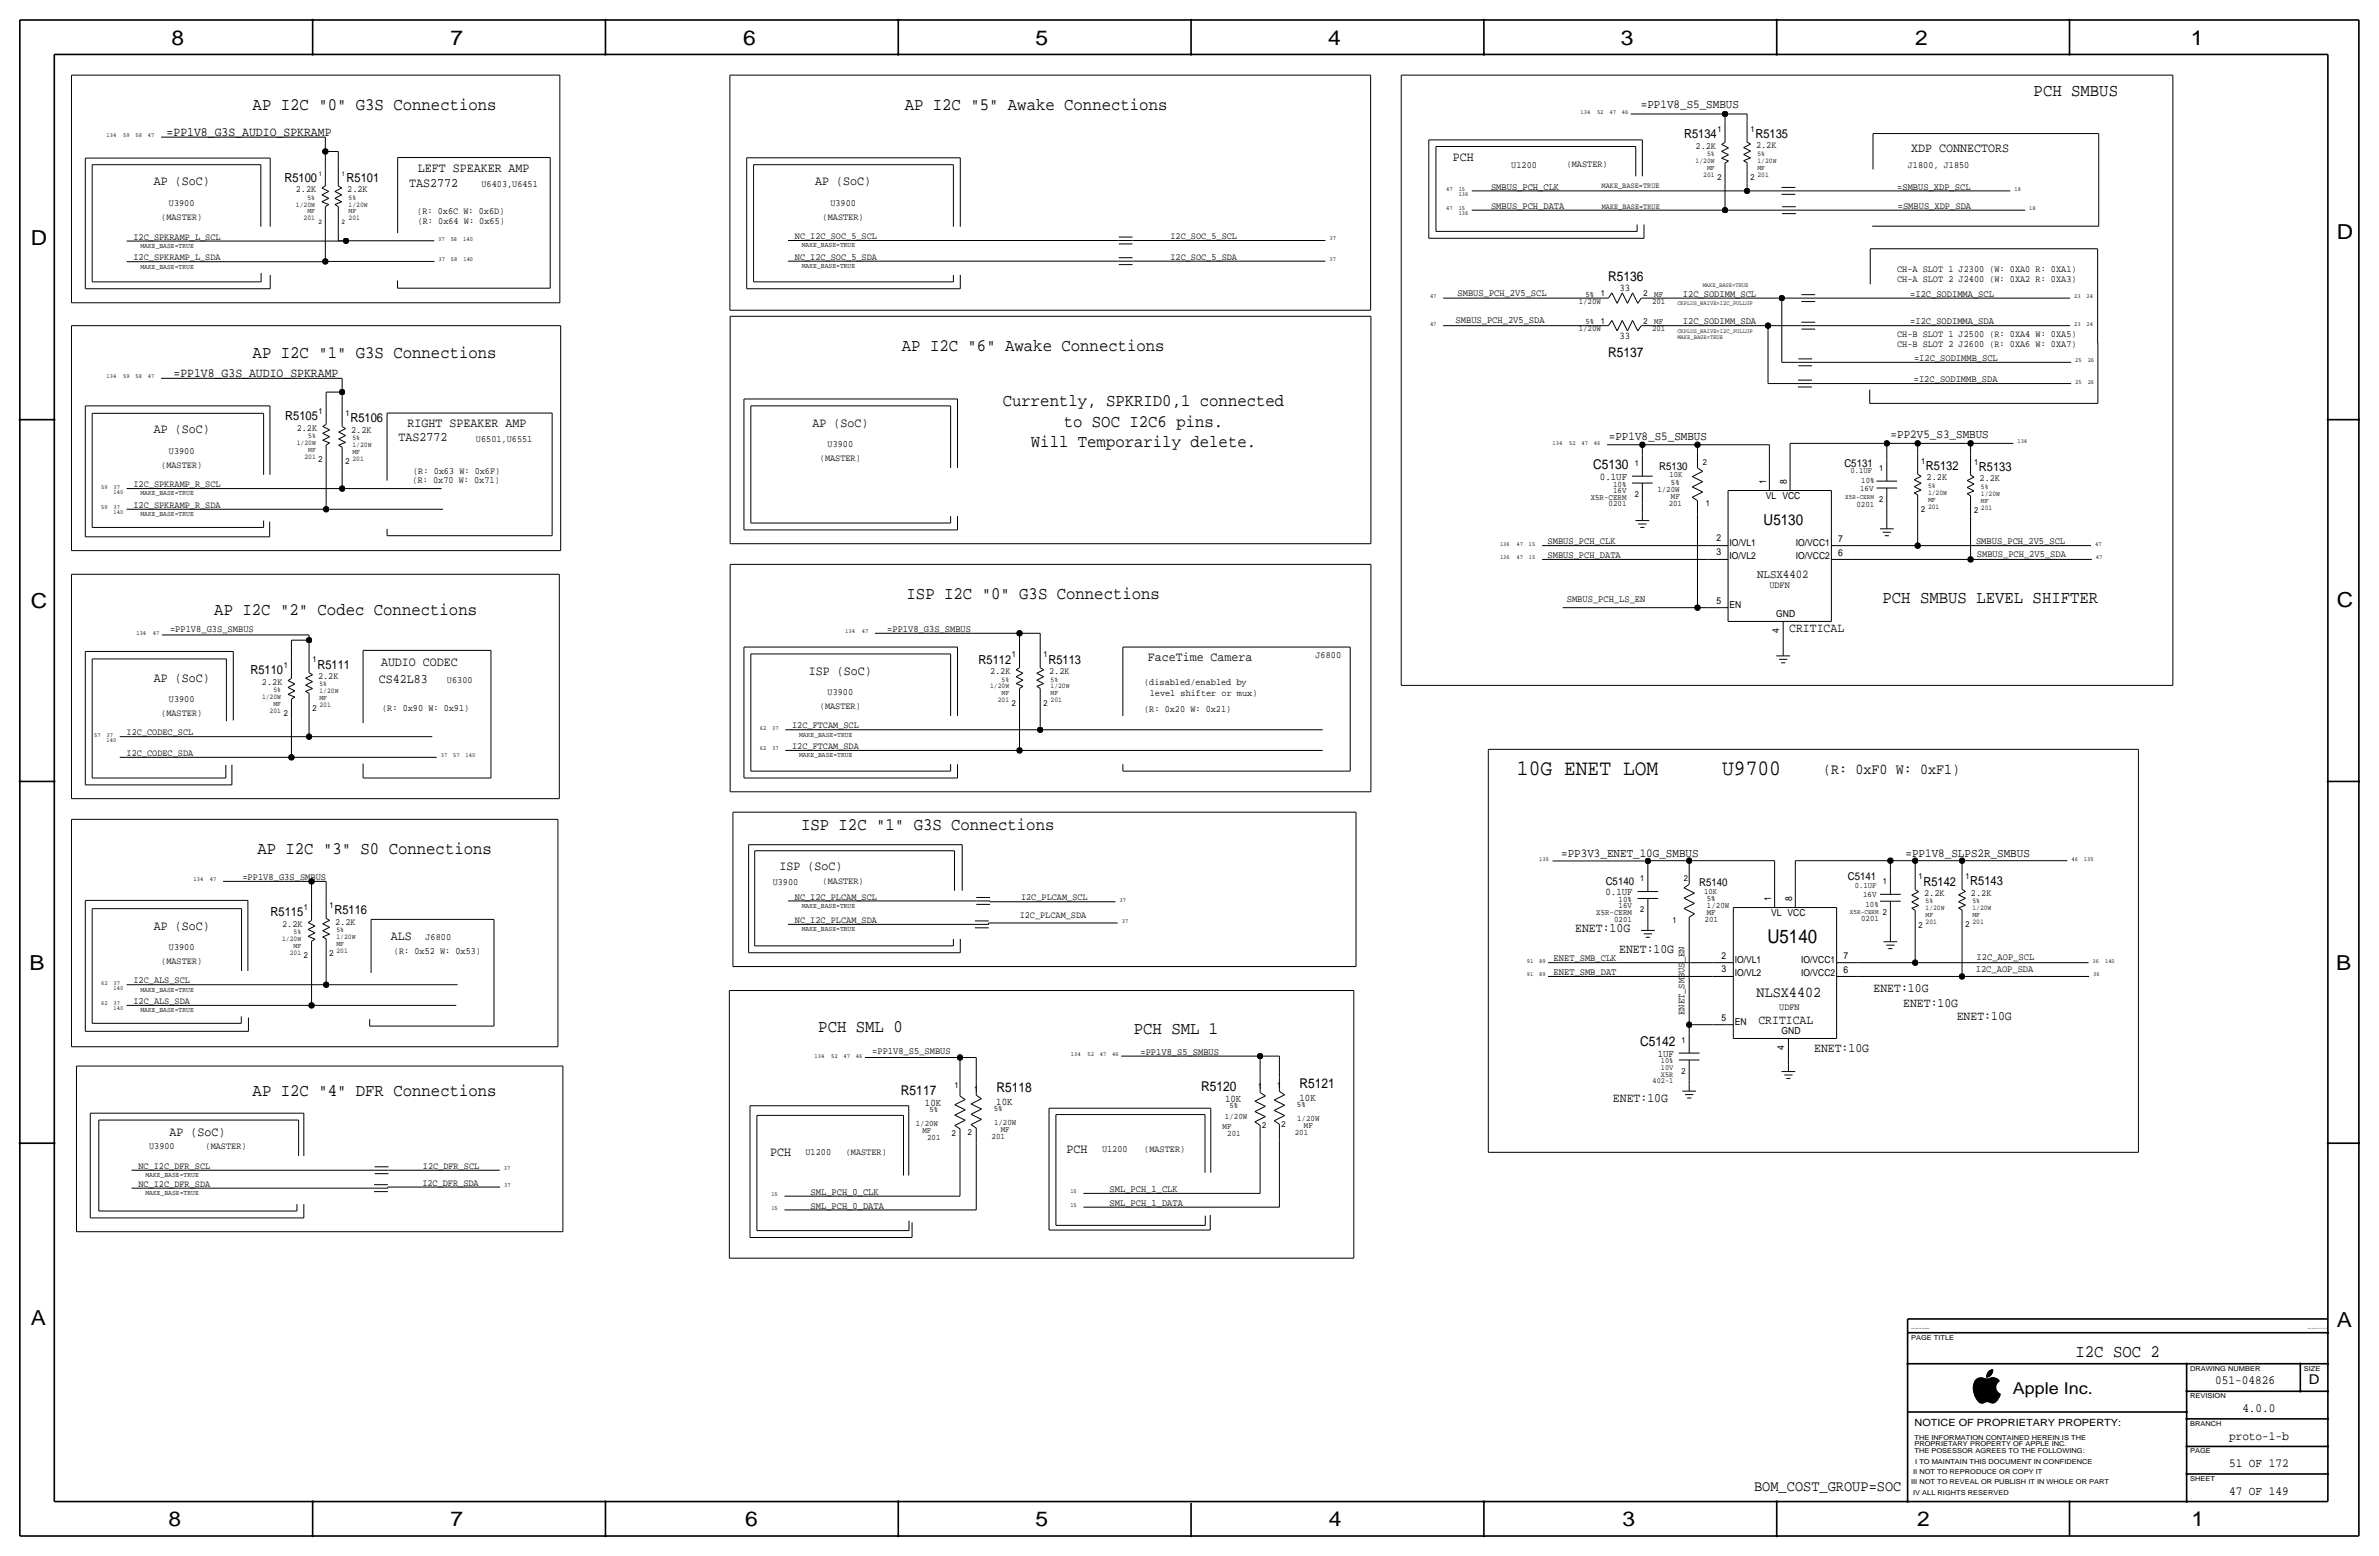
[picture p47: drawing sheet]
<svg xmlns="http://www.w3.org/2000/svg" width="877mm" height="574mm" viewBox="0 0 877 574" stroke-linecap="round" stroke-linejoin="round" font-family="sans-serif">
<defs><g id="words">
<g font-size="8.1">
<text x="559.2" y="285.8">10G ENET LOM</text>
<text x="634.9" y="285.7">U9700</text>
</g>
<g font-size="7.6">
<text x="63.2" y="16.5">8</text>
<text x="166.1" y="16.5">7</text>
<text x="274" y="16.5">6</text>
<text x="381.7" y="16.5">5</text>
<text x="489.7" y="16.5">4</text>
<text x="597.6" y="16.5">3</text>
<text x="706.1" y="16.5">2</text>
<text x="807.7" y="16.5">1</text>
<text x="861.5" y="88.1">D</text>
<text x="11.4" y="90.4">D</text>
<text x="11.4" y="224.3">C</text>
<text x="861.5" y="223.8">C</text>
<text x="10.9" y="357.6">B</text>
<text x="861.3" y="357.4">B</text>
<text x="11.4" y="488.4">A</text>
<text x="861.5" y="489.2">A</text>
<text x="62.2" y="562.6">8</text>
<text x="166.1" y="562.6">7</text>
<text x="274.8" y="562.6">6</text>
<text x="381.7" y="562.6">5</text>
<text x="489.9" y="562.6">4</text>
<text x="598.1" y="562.6">3</text>
<text x="706.8" y="562.6">2</text>
<text x="807.9" y="562.6">1</text>
</g>
<text font-size="7" x="651.6" y="347.7">U5140</text>
<g font-size="6.5">
<text x="749.7" y="35.3">PCH SMBUS</text>
<text x="93.1" y="40.4">AP I2C &quot;0&quot; G3S Connections</text>
<text x="333.5" y="40.4">AP I2C &quot;5&quot; Awake Connections</text>
<text x="93.1" y="131.8">AP I2C &quot;1&quot; G3S Connections</text>
<text x="332.5" y="129.3">AP I2C &quot;6&quot; Awake Connections</text>
<text x="369.7" y="149.6">Currently, SPKRID0,1 connected</text>
<text x="392.2" y="157.2">to SOC I2C6 pins.</text>
<text x="380.1" y="164.8">Will Temporarily delete.</text>
<text x="334.2" y="220.7">ISP I2C &quot;0&quot; G3S Connections</text>
<text x="79" y="226.8">AP I2C &quot;2&quot; Codec Connections</text>
<text x="694" y="222.1">PCH SMBUS LEVEL SHIFTER</text>
<text x="295.3" y="306.1">ISP I2C &quot;1&quot; G3S Connections</text>
<text x="94.9" y="314.7">AP I2C &quot;3&quot; S0 Connections</text>
<text x="301.7" y="380.4">PCH SML 0</text>
<text x="418" y="381.2">PCH SML 1</text>
<text x="93.1" y="404.1">AP I2C &quot;4&quot; DFR Connections</text>
<text x="765.2" y="500.1">I2C SOC 2</text>
</g>
<text font-size="6" x="742.1" y="513.9">Apple Inc.</text>
<g font-size="5.6">
<text x="650.2" y="193.5">U5130</text>
<text x="672.1" y="285.3">(R: 0xF0 W: 0xF1)</text>
<text x="647.6" y="367.6">NLSX4402</text>
<text x="646.7" y="549.4">BOM_COST_GROUP=SOC</text>
</g>
<g font-size="5">
<text x="592.8" y="103.5">R5136</text>
<text x="592.8" y="131.5">R5137</text>
<text x="587.4" y="173">C5130</text>
<text x="604.6" y="385.6">C5142</text>
<text x="479.1" y="401">R5121</text>
<text x="332.2" y="403.5">R5117</text>
<text x="367.4" y="402.4">R5118</text>
<text x="442.8" y="402.2">R5120</text>
<text x="851.2" y="510.3">D</text>
</g>
<g font-size="4.8">
<text x="535.6" y="59.3">PCH</text>
<text x="704.6" y="55.9">XDP CONNECTORS</text>
<text x="154.1" y="63.3">LEFT SPEAKER AMP</text>
<text x="56.7" y="68.3">AP (SoC)</text>
<text x="150.9" y="69.1">TAS2772</text>
<text x="300.5" y="68.3">AP (SoC)</text>
<text x="56.7" y="159.8">AP (SoC)</text>
<text x="150.3" y="157.4">RIGHT SPEAKER AMP</text>
<text x="299.5" y="157.2">AP (SoC)</text>
<text x="146.9" y="162.5">TAS2772</text>
<text x="140.5" y="245.5">AUDIO CODEC</text>
<text x="423.2" y="243.5">FaceTime Camera</text>
<text x="56.7" y="251.2">AP (SoC)</text>
<text x="139.7" y="251.7">CS42L83</text>
<text x="298.2" y="248.7">ISP (SoC)</text>
<text x="287.4" y="320.5">ISP (SoC)</text>
<text x="56.7" y="342.6">AP (SoC)</text>
<text x="144.1" y="346.5">ALS</text>
<text x="62.5" y="418.7">AP (SoC)</text>
<text x="283.9" y="426">PCH</text>
<text x="393.2" y="424.8">PCH</text>
</g>
<g font-size="4.7">
<text x="61.4" y="50">=PP1V8_G3S_AUDIO_SPKRAMP</text>
<text x="64" y="138.9">=PP1V8_G3S_AUDIO_SPKRAMP</text>
<text x="659.6" y="233.1">CRITICAL</text>
<text x="580.7" y="343.7">ENET:10G</text>
<text x="596.9" y="351.1">ENET:10G</text>
<text x="690.7" y="365.7">ENET:10G</text>
<text x="701.6" y="371.1">ENET:10G</text>
<text x="648.3" y="377.3">CRITICAL</text>
<text x="721.4" y="376">ENET:10G</text>
<text x="668.8" y="387.7">ENET:10G</text>
<text x="594.7" y="406.1">ENET:10G</text>
</g>
<g font-size="4.6">
<text x="620.9" y="51">R5134</text>
<text x="647.1" y="50.9">R5135</text>
<text x="104.8" y="67">R5100</text>
<text x="127.8" y="67">R5101</text>
<text x="105.1" y="154.9">R5105</text>
<text x="129.2" y="155.7">R5106</text>
<text x="710" y="173.3">R5132</text>
<text x="729.5" y="173.6">R5133</text>
<text x="360.8" y="244.6">R5112</text>
<text x="386.5" y="244.6">R5113</text>
<text x="92.3" y="248.6">R5110</text>
<text x="117" y="246.4">R5111</text>
<text x="709.1" y="326.4">R5142</text>
<text x="726.4" y="326.3">R5143</text>
<text x="99.8" y="337.8">R5115</text>
<text x="123.3" y="337">R5116</text>
<text x="816.7" y="510.3">051-04826</text>
<text x="826.7" y="520.4">4.0.0</text>
<text x="821.8" y="530.6">proto-1-b</text>
<text x="821.8" y="540.8">51 OF 172</text>
<text x="821.8" y="550.9">47 OF 149</text>
</g>
<g font-size="4.5">
<text x="604.9" y="39.9">=PP1V8_S5_SMBUS</text>
<text x="697" y="161.4">=PP2V5_S3_SMBUS</text>
<text x="593.1" y="162.2">=PP1V8_S5_SMBUS</text>
<text x="575.6" y="316">=PP3V3_ENET_10G_SMBUS</text>
<text x="702.5" y="315.7">=PP1V8_SLPS2R_SMBUS</text>
</g>
<text font-size="4.4" x="647.8" y="213">NLSX4402</text>
<g font-size="4">
<text x="611.7" y="173.1">R5130</text>
<text x="680" y="172.2">C5131</text>
<text x="592" y="326.1">C5140</text>
<text x="626.4" y="326.6">R5140</text>
<text x="681.3" y="324.5">C5141</text>
</g>
<g font-size="3.8">
<text x="597.1" y="107.1">33</text>
<text x="597.1" y="124.9">33</text>
<text x="589.8" y="176.8">0.1UF</text>
<text x="591.9" y="329.9">0.1UF</text>
<text x="611.1" y="389.4">1UF</text>
<text x="341" y="407.6">10K</text>
<text x="367.3" y="407.3">10K</text>
<text x="451.6" y="406.2">10K</text>
<text x="479.1" y="405.8">10K</text>
</g>
<text font-size="3.7" x="705.8" y="525.5">NOTICE OF PROPRIETARY PROPERTY:</text>
<g font-size="3.6">
<text x="549.7" y="69.9">SMBUS_PCH_CLK</text>
<text x="699.5" y="69.9">=SMBUS_XDP_SCL</text>
<text x="549.7" y="77">SMBUS_PCH_DATA</text>
<text x="699.7" y="77">=SMBUS_XDP_SDA</text>
<text x="537.4" y="109.1">SMBUS_PCH_2V5_SCL</text>
<text x="620.4" y="109.4">I2C_SODIMM_SCL</text>
<text x="704.2" y="109.4">=I2C_SODIMMA_SCL</text>
<text x="536.7" y="119.1">SMBUS_PCH_2V5_SDA</text>
<text x="620.4" y="119.5">I2C_SODIMM_SDA</text>
<text x="704.2" y="119.5">=I2C_SODIMMA_SDA</text>
<text x="705.7" y="133">=I2C_SODIMMB_SCL</text>
<text x="705.6" y="140.9">=I2C_SODIMMB_SDA</text>
<text x="570.5" y="200.6">SMBUS_PCH_CLK</text>
<text x="728.5" y="200.6">SMBUS_PCH_2V5_SCL</text>
<text x="570.5" y="205.7">SMBUS_PCH_DATA</text>
<text x="728.8" y="205.2">SMBUS_PCH_2V5_SDA</text>
<text x="577.6" y="222">SMBUS_PCH_LS_EN</text>
<text x="62.7" y="232.9">=PP1V8_G3S_SMBUS</text>
<text x="327.1" y="232.9">=PP1V8_G3S_SMBUS</text>
<text x="89.4" y="324.4">=PP1V8_G3S_SMBUS</text>
<text x="572.8" y="359.4">ENET_SMB_DAT</text>
<text x="572.8" y="354.3">ENET_SMB_CLK</text>
<text x="728.4" y="358.3">I2C_AOP_SDA</text>
<text x="728.7" y="354">I2C_AOP_SCL</text>
<text x="621" y="374" transform="rotate(-90 621 374)">ENET_SMBUS_EN</text>
<text x="321.6" y="388.4">=PP1V8_S5_SMBUS</text>
<text x="420.5" y="388.8">=PP1V8_S5_SMBUS</text>
<text x="298.9" y="440.4">SML_PCH_0_CLK</text>
<text x="409.1" y="439.4">SML_PCH_1_CLK</text>
<text x="298.9" y="445.5">SML_PCH_0_DATA</text>
<text x="409.1" y="444.4">SML_PCH_1_DATA</text>
</g>
<g font-size="3.5">
<text x="625.1" y="54.8">2.2K</text>
<text x="647.4" y="54.7">2.2K</text>
<text x="557.2" y="62">U1200</text>
<text x="577.6" y="61.7">(MASTER)</text>
<text x="703.4" y="62">J1800, J1850</text>
<text x="109.1" y="70.8">2.2K</text>
<text x="128" y="70.8">2.2K</text>
<text x="177.5" y="68.9">U6403,U6451</text>
<text x="62.3" y="75.9">U3900</text>
<text x="306.1" y="75.9">U3900</text>
<text x="59.4" y="81">(MASTER)</text>
<text x="153.9" y="78.9">(R: 0x6C W: 0x6D)</text>
<text x="154" y="82.7">(R: 0x64 W: 0x65)</text>
<text x="303.3" y="81">(MASTER)</text>
<text x="49.2" y="88.3">I2C_SPKRAMP_L_SCL</text>
<text x="293.1" y="88.1">NC_I2C_SOC_5_SCL</text>
<text x="431.5" y="88.1">I2C_SOC_5_SCL</text>
<text x="49.2" y="96">I2C_SPKRAMP_L_SDA</text>
<text x="293.1" y="95.8">NC_I2C_SOC_5_SDA</text>
<text x="431.5" y="95.8">I2C_SOC_5_SDA</text>
<text x="699.4" y="100.1">CH-A SLOT 1 J2300 (W: 0XA0 R: 0XA1)</text>
<text x="699.4" y="103.9">CH-A SLOT 2 J2400 (W: 0XA2 R: 0XA3)</text>
<text x="699.4" y="124.2">CH-B SLOT 1 J2500 (R: 0XA4 W: 0XA5)</text>
<text x="699.4" y="128">CH-B SLOT 2 J2600 (R: 0XA6 W: 0XA7)</text>
<text x="109.4" y="158.7">2.2K</text>
<text x="129.4" y="159.5">2.2K</text>
<text x="62.3" y="167.4">U3900</text>
<text x="175.5" y="163.1">U6501,U6551</text>
<text x="305.1" y="164.8">U3900</text>
<text x="59.4" y="172.5">(MASTER)</text>
<text x="302.3" y="169.9">(MASTER)</text>
<text x="49.2" y="179.6">I2C_SPKRAMP_R_SCL</text>
<text x="152.1" y="178.1">(R: 0x70 W: 0x71)</text>
<text x="152.3" y="174.8">(R: 0x63 W: 0x6F)</text>
<text x="651.1" y="178.3" transform="rotate(-90 651.1 178.3)">1</text>
<text x="658.7" y="178.3" transform="rotate(-90 658.7 178.3)">8</text>
<text x="710.3" y="177.1">2.2K</text>
<text x="729.8" y="177.4">2.2K</text>
<text x="651" y="183.8">VL VCC</text>
<text x="49.2" y="187.2">I2C_SPKRAMP_R_SDA</text>
<text x="632.8" y="199.6">2</text>
<text x="637.6" y="201.1">IO/VL1</text>
<text x="662.1" y="201.1">IO/VCC1</text>
<text x="677.7" y="199.8">7</text>
<text x="632.8" y="204.7">3</text>
<text x="637.6" y="206.2">IO/VL2</text>
<text x="662.1" y="206.2">IO/VCC2</text>
<text x="677.7" y="204.9">6</text>
<text x="652.3" y="216.7">UDFN</text>
<text x="632.8" y="222.5">5</text>
<text x="637.6" y="224">EN</text>
<text x="654.9" y="227.3">GND</text>
<text x="655.9" y="233.3" transform="rotate(-90 655.9 233.3)">4</text>
<text x="485" y="242.4">J6800</text>
<text x="117.2" y="250.2">2.2K</text>
<text x="164.8" y="251.6">U6300</text>
<text x="365" y="248.4">2.2K</text>
<text x="386.8" y="248.4">2.2K</text>
<text x="96.6" y="252.4">2.2K</text>
<text x="305.1" y="256.3">U3900</text>
<text x="421.8" y="252.5">(disabled/enabled by</text>
<text x="423.9" y="256.5">level shifter or mux)</text>
<text x="59.4" y="263.9">(MASTER)</text>
<text x="62.3" y="258.8">U3900</text>
<text x="140.9" y="262">(R: 0x90 W: 0x91)</text>
<text x="302.3" y="261.4">(MASTER)</text>
<text x="421.8" y="262.4">(R: 0x20 W: 0x21)</text>
<text x="292" y="268.5">I2C_FTCAM_SCL</text>
<text x="46.7" y="271">I2C_CODEC_SCL</text>
<text x="46.7" y="278.6">I2C_CODEC_SDA</text>
<text x="292" y="276.1">I2C_FTCAM_SDA</text>
<text x="284.9" y="326.1">U3900</text>
<text x="303.3" y="325.8">(MASTER)</text>
<text x="293.1" y="331.6">NC_I2C_PLCAM_SCL</text>
<text x="376.4" y="331.9">I2C_PLCAM_SCL</text>
<text x="653" y="332" transform="rotate(-90 653 332)">1</text>
<text x="660.7" y="332" transform="rotate(-90 660.7 332)">8</text>
<text x="709.4" y="330.2">2.2K</text>
<text x="726.6" y="330.1">2.2K</text>
<text x="104" y="341.6">2.2K</text>
<text x="123.5" y="340.8">2.2K</text>
<text x="293.1" y="340.2">NC_I2C_PLCAM_SDA</text>
<text x="375.9" y="338.4">I2C_PLCAM_SDA</text>
<text x="652.9" y="337.6">VL VCC</text>
<text x="156.9" y="346.3">J6800</text>
<text x="62.3" y="350.3">U3900</text>
<text x="145.2" y="351.7">(R: 0x52 W: 0x53)</text>
<text x="634.7" y="353.3">2</text>
<text x="679.6" y="353.6">7</text>
<text x="59.4" y="355.3">(MASTER)</text>
<text x="634.7" y="358.4">3</text>
<text x="639.5" y="354.8">IO/VL1</text>
<text x="639.5" y="359.9">IO/VL2</text>
<text x="664" y="359.9">IO/VCC2</text>
<text x="664" y="354.8">IO/VCC1</text>
<text x="679.6" y="358.6">6</text>
<text x="49.2" y="362.5">I2C_ALS_SCL</text>
<text x="49.2" y="370.1">I2C_ALS_SDA</text>
<text x="634.7" y="376.2">5</text>
<text x="639.5" y="377.7">EN</text>
<text x="656" y="372.2">UDFN</text>
<text x="656.8" y="381">GND</text>
<text x="657.8" y="387.1" transform="rotate(-90 657.8 387.1)">4</text>
<text x="55" y="423.4">U3900</text>
<text x="75.8" y="423.4">(MASTER)</text>
<text x="297" y="425.7">U1200</text>
<text x="311.8" y="425.8">(MASTER)</text>
<text x="406.3" y="424.6">U1200</text>
<text x="421.8" y="424.7">(MASTER)</text>
<text x="51.1" y="430.8">NC_I2C_DFR_SCL</text>
<text x="155.9" y="430.8">I2C_DFR_SCL</text>
<text x="51.1" y="437.4">NC_I2C_DFR_SDA</text>
<text x="155.7" y="437">I2C_DFR_SDA</text>
</g>
<g font-size="3.1">
<text x="633.2" y="48.7">1</text>
<text x="645.4" y="48.6">1</text>
<text x="633.2" y="66.4">2</text>
<text x="645.4" y="66.3">2</text>
<text x="582" y="111.9">1/20W</text>
<text x="584.5" y="109.4">5%</text>
<text x="590.2" y="109.1">1</text>
<text x="605.9" y="109.1">2</text>
<text x="609.1" y="111.9">201</text>
<text x="609.9" y="109.4">MF</text>
<text x="584.5" y="119.5">5%</text>
<text x="590.2" y="119.3">1</text>
<text x="605.9" y="119.3">2</text>
<text x="609.9" y="119.5">MF</text>
<text x="582" y="122.1">1/20W</text>
<text x="609.1" y="122.1">201</text>
<text x="117.4" y="152.6">1</text>
<text x="127.4" y="153.4">1</text>
<text x="117.4" y="170.4">2</text>
<text x="127.4" y="171.2">2</text>
<text x="602.7" y="171.7">1</text>
<text x="627.8" y="171.3">2</text>
<text x="692.8" y="173.5">1</text>
<text x="708.3" y="171">1</text>
<text x="727.8" y="171.3">1</text>
<text x="594.7" y="179.3">10%</text>
<text x="616" y="178.7">5%</text>
<text x="686.2" y="178.1">10%</text>
<text x="586.4" y="184.2">X5R-CERM</text>
<text x="594.7" y="181.6">16V</text>
<text x="602.7" y="183.1">2</text>
<text x="611" y="181.3">1/20W</text>
<text x="616" y="183.8">MF</text>
<text x="685.8" y="181.1">16V</text>
<text x="692.8" y="185">2</text>
<text x="593" y="186.7">0201</text>
<text x="615.2" y="186.3">201</text>
<text x="628.8" y="186.6">1</text>
<text x="684.4" y="187">0201</text>
<text x="708.3" y="188.8">2</text>
<text x="727.8" y="189.1">2</text>
<text x="115.2" y="244.1">1</text>
<text x="373.1" y="242.3">1</text>
<text x="384.8" y="242.3">1</text>
<text x="104.6" y="246.3">1</text>
<text x="115.2" y="261.9">2</text>
<text x="373.1" y="260.1">2</text>
<text x="384.8" y="260.1">2</text>
<text x="104.6" y="264.1">2</text>
<text x="604.7" y="324.8">1</text>
<text x="620.7" y="324.9">2</text>
<text x="694.1" y="325.8">1</text>
<text x="707.3" y="324.1">1</text>
<text x="724.6" y="324">1</text>
<text x="112.1" y="335.5">1</text>
<text x="121.5" y="334.7">1</text>
<text x="596.7" y="332.4">10%</text>
<text x="596.7" y="334.7">16V</text>
<text x="629.2" y="332.2">5%</text>
<text x="629.3" y="334.8">1/20W</text>
<text x="686.9" y="330.7">16V</text>
<text x="687.7" y="334.2">10%</text>
<text x="588.5" y="337.3">X5R-CERM</text>
<text x="595.1" y="339.8">0201</text>
<text x="604.7" y="336.2">2</text>
<text x="616.7" y="340.1">1</text>
<text x="628.4" y="339.9">201</text>
<text x="629.2" y="337.3">MF</text>
<text x="686.2" y="339.4">0201</text>
<text x="694.1" y="337.3">2</text>
<text x="707.3" y="341.9">2</text>
<text x="724.6" y="341.8">2</text>
<text x="112.1" y="353.3">2</text>
<text x="121.5" y="352.5">2</text>
<text x="620" y="384.4">1</text>
<text x="620" y="395.8">2</text>
<text x="351.9" y="401">1</text>
<text x="463.8" y="401.4">1</text>
<text x="470.9" y="401">1</text>
<text x="359.2" y="402.4">1</text>
<text x="342.6" y="409.9">5%</text>
<text x="366.4" y="409.5">5%</text>
<text x="451.6" y="412.5">1/20W</text>
<text x="453.3" y="408.5">5%</text>
<text x="478.2" y="408.1">5%</text>
<text x="478.2" y="413.2">1/20W</text>
<text x="337.6" y="414.9">1/20W</text>
<text x="340.1" y="417.5">MF</text>
<text x="350.9" y="418.7">2</text>
<text x="356.9" y="418.4">2</text>
<text x="365.6" y="419.7">201</text>
<text x="366.5" y="414.6">1/20W</text>
<text x="368.9" y="417.2">MF</text>
<text x="450.7" y="416.2">MF</text>
<text x="452.4" y="418.7">201</text>
<text x="465.3" y="415.6">2</text>
<text x="472.4" y="415.2">2</text>
<text x="477.3" y="418.3">201</text>
<text x="480.7" y="415.7">MF</text>
<text x="341.8" y="420">201</text>
</g>
<g font-size="3">
<text x="615.5" y="175.9">10K</text>
<text x="682.2" y="174.5">0.1UF</text>
<text x="628.2" y="329.4">10K</text>
<text x="683.8" y="327.4">0.1UF</text>
</g>
<g font-size="2.9">
<text x="590.4" y="69.3">MAKE_BASE=TRUE</text>
<text x="590.5" y="77">MAKE_BASE=TRUE</text>
<text x="612.3" y="392">10%</text>
<text x="612.3" y="394.3">10V</text>
<text x="609.3" y="399.3">402-1</text>
<text x="612.3" y="396.8">X5R</text>
</g>
<g font-size="2.6">
<text x="629.3" y="57.6">5%</text>
<text x="647.9" y="60">1/20W</text>
<text x="647.9" y="57.5">5%</text>
<text x="625.1" y="60.1">1/20W</text>
<text x="627.9" y="65.2">201</text>
<text x="629.3" y="62.6">MF</text>
<text x="647.9" y="65.1">201</text>
<text x="647.9" y="62.5">MF</text>
<text x="109.1" y="76.1">1/20W</text>
<text x="113.3" y="73.6">5%</text>
<text x="128.5" y="73.6">5%</text>
<text x="128.5" y="76.1">1/20W</text>
<text x="111.9" y="81.2">201</text>
<text x="113.3" y="78.7">MF</text>
<text x="128.5" y="78.7">MF</text>
<text x="128.5" y="81.2">201</text>
<text x="51.8" y="91.4">MAKE_BASE=TRUE</text>
<text x="295.6" y="91.2">MAKE_BASE=TRUE</text>
<text x="51.8" y="99">MAKE_BASE=TRUE</text>
<text x="295.6" y="98.8">MAKE_BASE=TRUE</text>
<text x="113.6" y="161.5">5%</text>
<text x="109.4" y="164">1/20W</text>
<text x="113.6" y="166.6">MF</text>
<text x="129.9" y="162.3">5%</text>
<text x="129.9" y="164.8">1/20W</text>
<text x="129.9" y="167.4">MF</text>
<text x="112.2" y="169.1">201</text>
<text x="129.9" y="169.9">201</text>
<text x="710.8" y="179.9">5%</text>
<text x="51.8" y="182.6">MAKE_BASE=TRUE</text>
<text x="710.8" y="182.4">1/20W</text>
<text x="710.8" y="185">MF</text>
<text x="730.3" y="182.7">1/20W</text>
<text x="730.3" y="185.3">MF</text>
<text x="730.3" y="180.2">5%</text>
<text x="51.8" y="190.2">MAKE_BASE=TRUE</text>
<text x="710.8" y="187.5">201</text>
<text x="730.3" y="187.8">201</text>
<text x="369.2" y="251.2">5%</text>
<text x="387.3" y="251.2">5%</text>
<text x="96.6" y="257.7">1/20W</text>
<text x="100.8" y="255.2">5%</text>
<text x="117.8" y="253">5%</text>
<text x="117.8" y="255.6">1/20W</text>
<text x="365" y="253.7">1/20W</text>
<text x="369.2" y="256.3">MF</text>
<text x="387.3" y="253.7">1/20W</text>
<text x="387.3" y="256.3">MF</text>
<text x="99.4" y="262.8">201</text>
<text x="100.8" y="260.2">MF</text>
<text x="117.8" y="258.1">MF</text>
<text x="117.8" y="260.7">201</text>
<text x="367.8" y="258.8">201</text>
<text x="387.3" y="258.8">201</text>
<text x="294.6" y="271.5">MAKE_BASE=TRUE</text>
<text x="294.6" y="279.1">MAKE_BASE=TRUE</text>
<text x="295.6" y="334.6">MAKE_BASE=TRUE</text>
<text x="709.9" y="335.5">1/20W</text>
<text x="709.9" y="333">5%</text>
<text x="727.2" y="335.4">1/20W</text>
<text x="727.2" y="332.9">5%</text>
<text x="709.9" y="340.6">201</text>
<text x="709.9" y="338.1">MF</text>
<text x="727.2" y="340.5">201</text>
<text x="727.2" y="338">MF</text>
<text x="104" y="346.9">1/20W</text>
<text x="108.2" y="344.4">5%</text>
<text x="124.1" y="343.6">5%</text>
<text x="124.1" y="346.1">1/20W</text>
<text x="295.6" y="343.3">MAKE_BASE=TRUE</text>
<text x="106.8" y="352">201</text>
<text x="108.2" y="349.5">MF</text>
<text x="124.1" y="348.6">MF</text>
<text x="124.1" y="351.2">201</text>
<text x="51.8" y="365.5">MAKE_BASE=TRUE</text>
<text x="51.8" y="373.1">MAKE_BASE=TRUE</text>
<text x="53.6" y="433.9">MAKE_BASE=TRUE</text>
<text x="53.6" y="440.5">MAKE_BASE=TRUE</text>
</g>
<g font-size="2.5">
<text x="680.3" y="183.9">X5R-CERM</text>
<text x="682" y="336.8">X5R-CERM</text>
<text x="704.5" y="493.8">PAGE TITLE</text>
<text x="807.4" y="505.2">DRAWING NUMBER</text>
<text x="849.3" y="505.2">SIZE</text>
<text x="807.4" y="515.4">REVISION</text>
<text x="807.4" y="525.5">BRANCH</text>
<text x="705.8" y="533.1">PROPRIETARY PROPERTY OF APPLE INC.</text>
<text x="705.8" y="530.6">THE INFORMATION CONTAINED HEREIN IS THE</text>
<text x="705.8" y="535.7">THE POSESSOR AGREES TO THE FOLLOWING:</text>
<text x="706.1" y="539.5">I TO MAINTAIN THIS DOCUMENT IN CONFIDENCE</text>
<text x="807.4" y="535.7">PAGE</text>
<text x="705.3" y="543.3">II NOT TO REPRODUCE OR COPY IT</text>
<text x="807.4" y="545.8">SHEET</text>
<text x="704.5" y="547.1">III NOT TO REVEAL OR PUBLISH IT IN WHOLE OR PART</text>
<text x="705.3" y="550.9">IV ALL RIGHTS RESERVED</text>
</g>
<g font-size="2.3">
<text x="582.7" y="42">134</text>
<text x="588.8" y="42">52</text>
<text x="593.3" y="42">47</text>
<text x="597.9" y="42">46</text>
<text x="39.3" y="50.5">134</text>
<text x="45.4" y="50.5">59</text>
<text x="50" y="50.5">58</text>
<text x="54.6" y="50.5">47</text>
<text x="117.5" y="64.7">1</text>
<text x="126" y="64.7">1</text>
<text x="533.2" y="70.4">47</text>
<text x="537.8" y="70.4">15</text>
<text x="742.6" y="70.4">18</text>
<text x="533.2" y="77.5">47</text>
<text x="537.8" y="72.2">136</text>
<text x="537.8" y="77.5">15</text>
<text x="748.1" y="77.5">18</text>
<text x="117.5" y="82.5">2</text>
<text x="126" y="82.5">2</text>
<text x="537.8" y="79.3">136</text>
<text x="161.6" y="88.7">37</text>
<text x="166.2" y="88.7">58</text>
<text x="170.7" y="88.7">140</text>
<text x="490.2" y="88.6">37</text>
<text x="161.7" y="96.4">37</text>
<text x="166.3" y="96.4">58</text>
<text x="170.8" y="96.4">140</text>
<text x="490.2" y="96.3">37</text>
<text x="627.7" y="105.7">MAKE_BASE=TRUE</text>
<text x="527.2" y="109.9">47</text>
<text x="618.4" y="112.4">CKPLUS_WAIVE=I2C_PULLUP</text>
<text x="764.7" y="109.9">23</text>
<text x="769.3" y="109.9">24</text>
<text x="527.2" y="120">47</text>
<text x="618.4" y="122.6">CKPLUS_WAIVE=I2C_PULLUP</text>
<text x="618.4" y="125.1">MAKE_BASE=TRUE</text>
<text x="764.7" y="120">23</text>
<text x="769.3" y="120">24</text>
<text x="765.1" y="133.6">25</text>
<text x="769.7" y="133.6">26</text>
<text x="39.3" y="139.4">134</text>
<text x="45.4" y="139.4">59</text>
<text x="50" y="139.4">58</text>
<text x="54.6" y="139.4">47</text>
<text x="765.1" y="141.4">25</text>
<text x="769.7" y="141.4">26</text>
<text x="572.4" y="163.9">134</text>
<text x="578.5" y="163.9">52</text>
<text x="583.1" y="163.9">47</text>
<text x="587.7" y="163.9">46</text>
<text x="743.8" y="163.4">134</text>
<text x="37.3" y="180.1">59</text>
<text x="41.9" y="180.1">37</text>
<text x="41.9" y="181.9">140</text>
<text x="37.3" y="187.7">59</text>
<text x="41.9" y="187.7">37</text>
<text x="41.9" y="189.5">140</text>
<text x="553" y="201.1">136</text>
<text x="559.1" y="201.1">47</text>
<text x="563.7" y="201.1">15</text>
<text x="772.4" y="201.1">47</text>
<text x="553" y="206.2">136</text>
<text x="559.1" y="206.2">47</text>
<text x="563.7" y="206.2">15</text>
<text x="772.7" y="206.2">47</text>
<text x="311.6" y="233.4">134</text>
<text x="317.7" y="233.4">47</text>
<text x="50.3" y="234">134</text>
<text x="56.4" y="234">47</text>
<text x="280.1" y="269">62</text>
<text x="284.7" y="269">37</text>
<text x="34.7" y="271.5">57</text>
<text x="39.3" y="271.5">37</text>
<text x="39.3" y="273.4">140</text>
<text x="162.5" y="279.1">37</text>
<text x="167.1" y="279.1">57</text>
<text x="171.7" y="279.1">140</text>
<text x="280.1" y="276.6">62</text>
<text x="284.7" y="276.6">37</text>
<text x="567.5" y="317.3">135</text>
<text x="763.7" y="317.2">46</text>
<text x="768.2" y="317.2">135</text>
<text x="71.3" y="324.9">134</text>
<text x="77.4" y="324.9">47</text>
<text x="412.7" y="332.4">37</text>
<text x="413.6" y="340.2">37</text>
<text x="562.9" y="359.9">91</text>
<text x="562.9" y="354.8">91</text>
<text x="567.4" y="359.9">89</text>
<text x="567.4" y="354.8">89</text>
<text x="771.5" y="354.8">36</text>
<text x="771.7" y="359.9">36</text>
<text x="776.1" y="354.8">140</text>
<text x="37.3" y="363">62</text>
<text x="41.9" y="363">37</text>
<text x="41.9" y="364.8">140</text>
<text x="37.3" y="370.6">62</text>
<text x="41.9" y="370.6">37</text>
<text x="41.9" y="372.4">140</text>
<text x="300.3" y="389.8">134</text>
<text x="306.4" y="389.8">52</text>
<text x="311" y="389.8">47</text>
<text x="315.6" y="389.8">46</text>
<text x="394.8" y="389.3">134</text>
<text x="400.9" y="389.3">52</text>
<text x="405.5" y="389.3">47</text>
<text x="410.1" y="389.3">46</text>
<text x="185.8" y="431.3">37</text>
<text x="185.9" y="437.5">37</text>
<text x="284.4" y="440.9">15</text>
<text x="394.6" y="439.9">15</text>
<text x="284.4" y="446">15</text>
<text x="394.6" y="445">15</text>
</g>
<g font-size=".7">
<text x="704.5" y="490">SYNC_MASTER=RAYMOND</text>
<text x="850.7" y="490">SYNC_DATE=08/19/2019</text>
</g>
</g></defs>
<g fill="none" stroke="#000" stroke-width=".37">
<path d="M26.4 27.7v83.9zM26.4 27.7h180zM206.4 27.7v83.9zM269.1 27.7v86.7zM269.1 27.7h236.2zM505.3 27.7v86.7zM516.6 27.7v224.9zM516.6 27.7h284.5zM801.1 27.7v224.9zM31.4 58.3h68.2zM31.4 58.3v48.1zM59.4 50.5h60.5z"/>
<path d="M99.6 58.3v25.3zM119.9 55.8h4.8zM119.9 50.5v5.3zM119.9 55.8v5.1zM124.7 55.8v5.1zM146.6 58.1h56.2zM146.6 58.1v27.8zM202.8 58.1v48.1zM275.3 58.2v48.2zM275.3 58.2h78.7zM354 58.2v25.4zM526.7 51.6h78.8z"/>
<path d="M526.7 51.6v36.2zM529.4 54v31.3zM529.4 54h73.6zM601.2 42h34.8zM603 54v11zM605.5 51.6v13.4zM634.7 58.3l2.5 1zM634.7 58.3l2.5-1.3zM634.7 55.8l2.5 1.2zM634.7 55.8l2.5-1.3zM634.7 53.2l1.3-.7zM634.7 53.2l2.5 1.3z"/>
<path d="M636 42h8.1zM636 42v2.9zM636 44.9v7.6zM642.8 59.2l1.3 .8zM642.8 59.2l2.6-1zM642.8 56.9l2.6 1.3zM642.8 56.9l2.6-1.2zM642.8 54.4l2.6 1.3zM642.8 54.4l2.6-1.3zM644.1 42v2.8zM644.1 60v7.6zM644.1 44.8v7.6z"/>
<path d="M644.1 52.4l1.3 .7zM690.5 49.2h83.2zM690.5 49.2v13.2zM773.7 49.2v34.2zM34 60.7h62.2zM34 60.7v43.2zM96.2 60.7v22.9zM118.7 74.4l2.5 1zM118.7 74.4l2.5-1.3zM118.7 71.8l2.5 1.3zM118.7 71.8l2.5-1.2zM118.7 69.3l1.2-.8z"/>
<path d="M118.7 69.3l2.5 1.3zM119.9 76.1v7.7zM119.9 76.1l1.3-.7zM119.9 60.9v7.6zM123.4 75.4l1.3 .7zM123.4 75.4l2.6-1zM123.4 73.1l2.6 1.3zM123.4 73.1l2.6-1.3zM123.4 70.6l2.6 1.2zM123.4 70.6l2.6-1.3zM124.7 76.1v7.7zM124.7 60.9v7.6z"/>
<path d="M124.7 68.5l1.3 .8zM277.8 60.7v43.2zM277.8 60.7h73.7zM351.5 60.7v22.9zM542.6 70.4h101.5zM542.6 77.5h93.4zM636 67.7v9.8zM636 77.5h21zM636 60.1v7.6zM636 60.1l1.2-.8zM644.1 67.6v2.8zM644.1 70.4h12.7z"/>
<path d="M656.8 71.6h5.1zM656.8 70.4h5.1zM656.8 69.1h5.1zM657 78.7h5.1zM657 77.5h5.1zM657 76.2h5.1zM661.9 70.4h79.2zM662.1 77.5h84.5zM46.7 88.8h80.9zM46.7 96.5h73.2zM119.9 83.8v12.6zM119.9 96.4h40.3z"/>
<path d="M119.9 96.4h.1M124.7 88.7h2.9zM124.7 83.8v4.9zM127.6 88.7h32.5zM127.6 88.8h.1M290.5 88.6h121.9zM290.5 96.3h121.9zM412.4 97.5h5.1zM412.4 96.3h5.1zM412.4 95h5.1zM412.4 89.9h5.1zM412.4 88.6h5.1z"/>
<path d="M412.4 87.4h5.1zM417.5 88.6h71.1zM417.5 96.3h71.1zM526.7 87.8h79.4zM529.4 85.3h74.2zM603.6 82.8v2.5zM606.1 82.8v5zM689.5 91.7h83.8zM689.5 91.7v13.1zM690.2 83.4h83.5zM773.3 91.7v34.8zM26.4 111.6h180z"/>
<path d="M31.4 106.4h68.2zM34 103.9h62.3zM96.3 100.6v3.3zM99.6 101.3v5.1zM146.6 106.2h56.2zM146.6 103.4v2.8zM269.1 114.4h236.2zM269.2 116.6v83.8zM269.2 116.6h236.2zM275.3 106.4h78.7zM277.8 103.9h73.7zM351.5 101.3v2.6z"/>
<path d="M354 101.3v5.1zM505.4 116.6v83.8zM532 109.9h55.9zM587.9 109.9h5.1zM594.3 108l-1.3 1.9zM594.3 108l1.9 3.8zM594.3 118.1l-1.3 1.9zM594.3 118.1l1.9 3.9zM598.1 108l-1.9 3.8zM598.1 108l1.9 3.8zM598.1 118.1l-1.9 3.9zM598.1 118.1l1.9 3.9z"/>
<path d="M601.9 108l1.9 3.8zM601.9 108l-1.9 3.8zM601.9 118.1l1.9 3.9zM601.9 118.1l-1.9 3.9zM605.1 109.9h5.7zM605.1 109.9l-1.3 1.9zM610.8 109.9h46.1zM656.9 109.9v23.7zM656.9 109.9h7.2zM664.1 111.2h5.1zM664.1 109.9h5.1zM664.1 108.6h5.1z"/>
<path d="M664.1 118.8h5.1zM669.2 109.9h94zM26.4 120h180.3zM26.4 120v82.9zM59.4 139.4h66.7zM126.1 139.4v5.1zM206.7 120v82.9zM532 120h55.9zM587.9 120h5.1zM605.1 120h5.7zM605.1 120l-1.3 2zM610.8 120h41z"/>
<path d="M651.8 120v21.4zM651.8 120h12.3zM656.9 133.6h6.1zM663 134.8h5.1zM663 133.6h5.1zM663 132.3h5.1zM664.1 121.3h5.1zM664.1 120h5.1zM668.1 133.6h95.5zM669.2 120h94zM773.4 126.3v22.4zM31.4 149.6v48.3z"/>
<path d="M31.4 149.6h68.1zM34 152.3v42.1zM34 152.3h63.2zM97.2 152.3v22.7zM99.5 149.6v25.4zM119 159.7l2.5 1.3zM119 159.7l2.5-1.3zM119 157.2l1.2-.8zM119 157.2l2.5 1.2zM120.2 144.5h5.9zM120.2 144.5v4.3zM120.2 148.8v7.6z"/>
<path d="M124.9 159.3l2.5 1.2zM124.9 159.3l2.5-1.3zM126.1 144.5v5.1zM126.1 149.6v7.6zM126.1 157.2l1.3 .8zM142.7 152.2h60.9zM142.7 152.2v24.9zM203.6 152.2v45.3zM274.3 147.1h78.7zM274.3 147.1v48.2zM276.8 149.6h73.7zM276.8 149.6v43.2z"/>
<path d="M350.5 149.6v22.9zM353 147.1v25.4zM651.8 141.4h11.1zM662.9 142.6h5.1zM662.9 141.4h5.1zM662.9 140.1h5.1zM668 141.4h95.6zM689.3 143.6v5.1zM689.3 148.7h84.1zM119 162.3l2.5 1zM119 162.3l2.5-1.3zM120.2 171.7v16z"/>
<path d="M120.2 164v7.7zM120.2 164l1.3-.7zM124.9 164.1l1.2 .7zM124.9 164.1l2.5-1zM124.9 161.8l2.5 1.3zM124.9 161.8l2.5-1.3zM126.1 172.5v7.6zM126.1 164.8v7.7zM592.5 163.9h13zM601.7 175.5h7.6zM601.7 178.1h7.6zM605.5 163.9h20.3z"/>
<path d="M605.5 163.9v4zM605.5 167.9v7.6zM605.5 178.1v7.6zM623.9 179.5l3.8 1.9zM623.9 175.7l3.8-2zM623.9 179.5l3.8-2zM623.9 175.7l3.8 1.8zM625.8 163.9h26.5zM625.8 163.9v2.9zM625.8 166.8v5.7zM625.8 172.5l1.9 1.2zM652.3 163.9v9.3z"/>
<path d="M652.3 173.2v7.6zM659.9 163.4h35.7zM659.9 163.4v9.8zM659.9 173.2v7.6zM691.8 177.3h7.6zM691.8 179.9h7.6zM695.6 163.4h11.4zM695.6 163.4v6.3zM695.6 169.7v7.6zM695.6 179.9v7.6zM705.7 179.4l2.6 1.2zM705.7 179.4l2.6-1.3z"/>
<path d="M705.7 176.8l2.6 1.3zM705.7 176.8l2.6-1.2zM707 163.4h19.5zM707 163.4v3.8zM707 167.2v7.6zM707 174.8l1.3 .8zM725.2 179.7l2.6 1.2zM725.2 179.7l2.6-1.3zM725.2 177.1l2.6 1.3zM725.2 177.1l2.6-1.2zM726.5 163.4v4.1zM726.5 163.4h15.7z"/>
<path d="M726.5 167.5v7.6zM726.5 175.1l1.3 .8zM31.4 197.9h68zM34 194.4h63.2zM46.7 180.1h79.4zM46.7 187.7h73.5zM97.2 191.9v2.5zM99.4 192.3v5.6zM120.2 187.7h43.1zM126.1 180.1h36.7zM142.7 197.5h60.9zM142.7 194.9v2.6z"/>
<path d="M274.3 195.3h78.7zM276.8 192.8h73.7zM350.5 190.2v2.6zM353 190.2v5.1zM602.9 191.9h5.1zM604 193.1h3zM604.7 194.4h1.5zM605.5 185.7v3.6zM605.5 189.3v2.6zM623.9 183.3l1.9 1.3zM623.9 183.3l3.8-1.9zM625.8 189.6v34.4z"/>
<path d="M625.8 184.6v5zM637.1 180.8h38.1zM637.1 180.8v48.3zM675.2 180.8v48.3zM693.1 194.9h5zM694.1 196.2h3zM694.8 197.5h1.6zM695.6 187.5v4.9zM695.6 192.4v2.5zM705.7 181.7l1.3 .7zM705.7 181.7l2.6-1.1zM707 190v11.1z"/>
<path d="M707 182.4v7.6zM725.2 182l1.3 .7zM725.2 182l2.6-1.1zM726.5 190.3v15.9zM726.5 182.7v7.6zM26.4 202.9h180.3zM26.4 211.7v82.7zM26.4 211.7h179.8zM206.2 211.7v82.7zM269.2 200.4h236.2zM269.2 208v83.8zM269.2 208h236.2z"/>
<path d="M505.4 208v83.8zM568.5 206.2h61zM568.5 201.1h61zM629.5 206.2h7.6zM629.5 201.1h7.6zM675.2 206.2h7.6zM675.2 201.1h7.6zM682.8 206.2h43.7zM682.8 201.1h24.2zM707 201.1h63.9zM726.5 206.2h44.7zM59.7 234h54.2z"/>
<path d="M107.4 236h6.5zM107.4 236v6.5zM113.9 236v4.3zM113.9 234v2zM133.9 239.7h47.1zM133.9 239.7v26.8zM181 239.7v47.1zM274.3 238.5h78.7zM274.3 238.5v48.3zM322.5 233.4h53.4zM353 238.5v25.4zM375.9 233.4h7.6z"/>
<path d="M375.9 233.4v5.1zM375.9 238.5v7.6zM383.5 233.4v5.1zM383.5 238.5v7.6zM414 238.5h83.8zM414 238.5v25.4zM497.8 238.5v45.7zM576.1 224h49.7zM625.8 224h3.7zM629.5 224h5zM634.5 224h2.6zM637.1 229.1h38.1z"/>
<path d="M657.4 236.7v2.5zM657.4 229.1v7.6zM657.4 239.2v2.6zM31.4 240.1v49.2zM31.4 240.1h54.6zM34 242.9v43.9zM34 242.9h49.5zM83.5 242.9v22.9zM86 240.1v25.4zM106.2 255.9l2.5 1zM106.2 255.9l2.5-1.2zM106.2 253.4l2.5 1.3z"/>
<path d="M106.2 253.4l2.5-1.3zM106.2 250.9l1.2-.8zM106.2 250.9l2.5 1.2zM107.4 257.7v7.6zM107.4 257.7l1.3-.8zM107.4 242.5v7.6zM112.7 254.8l1.2 .8zM112.7 254.8l2.5-1zM112.7 252.5l2.5 1.3zM112.7 252.5l2.5-1.2zM112.7 250l2.5 1.3zM112.7 250l2.5-1.3z"/>
<path d="M113.9 255.6v7.6zM113.9 240.3v7.7zM113.9 248l1.3 .7zM276.8 241h73.7zM276.8 241v43.2zM350.5 241v22.9zM374.6 252l2.5 1zM374.6 252l2.5-1.3zM374.6 249.4l2.5 1.3zM374.6 249.4l2.5-1.2zM374.6 246.9l1.3-.8zM374.6 246.9l2.5 1.3z"/>
<path d="M375.9 253.7v7.7zM375.9 253.7l1.2-.7zM382.2 253l1.3 .7zM382.2 253l2.6-1zM382.2 250.7l2.6 1.3zM382.2 250.7l2.6-1.3zM382.2 248.2l2.6 1.2zM382.2 248.2l2.6-1.3zM383.5 253.7v7.7zM383.5 246.1l1.3 .8zM516.6 252.6h284.5zM654.9 241.8h5z"/>
<path d="M655.9 243h3zM656.6 244.3h1.6zM44.1 271.5h69.8zM44.1 279.1h63.3zM107.4 265.3v13.8zM107.4 279.1h53.6zM113.9 271.5h45.5zM113.9 263.2v8.3zM289.5 276.6h86.4zM289.5 269h94zM375.9 276.6h111.7zM375.9 261.4v15.2z"/>
<path d="M383.5 269h104.1zM383.5 261.4v7.6zM548.7 276.2h239.7zM548.7 276.2v148.5zM788.4 276.2v148.5zM26.4 294.4h179.8zM31.4 289.3h54.1zM34 286.8h49.3zM83.3 282v4.8zM85.5 281.9v7.4zM133.9 286.8h47.1zM133.9 281.5v5.3z"/>
<path d="M269.2 291.8h236.2zM270.2 299.4v56.9zM270.2 299.4h229.7zM274.3 286.8h78.7zM276.8 284.2h73.7zM350.5 281.7v2.5zM353 281.7v5.1zM414 284.2h83.8zM414 281.7v2.5zM499.9 299.4v56.9zM26.4 302v83.8zM26.4 302h179.3z"/>
<path d="M205.7 302v83.8zM276 311.4h78.7zM276 311.4v39.8zM278.2 313.6h73.7zM278.2 313.6v35zM351.9 313.6v14.7zM354.7 311.4v16.9zM572.4 317.3h35.1zM607.5 317.2h15.3zM607.5 317.3h.1M607.5 317.3v3.7zM622.8 317.2h31.5z"/>
<path d="M622.8 317.2v3.1zM654.3 317.2v9.7zM661.9 317.2h35zM661.9 317.2v9.7zM696.9 317.2h9.2zM696.9 317.2v4.8zM706.1 317.2h17.2zM706.1 317.2v3.1zM723.3 317.2h38.9zM723.3 317.2v3zM31.4 331.9v48.2zM31.4 331.9h60z"/>
<path d="M34 334.9v42.3zM34 334.9h55.1zM82.2 324.9h32.7zM89.1 334.9v23zM91.4 331.9v26zM114.9 324.9v6.8zM114.9 324.9h5.3zM114.9 331.7v7.6zM120.2 324.9v6zM120.2 330.9v7.6zM120.2 338.5l1.3 .7zM136.8 338.9h45.3z"/>
<path d="M136.8 338.9v19.7zM182.1 338.9v39.3zM290.5 332.1h69.4zM359.4 339.4h5.1zM359.9 333.3h5.1zM359.9 332.1h5.1zM359.9 330.8h5.1zM365 332.4h46.2zM365 332.1v.3zM603.7 328.6h7.6zM603.7 331.2h7.6zM607.5 338.8v1.6z"/>
<path d="M607.5 321v7.6zM607.5 331.2v7.6zM620.8 327.3l2-1.3zM620.8 334.9l3.9 1.9zM620.8 334.9l3.9-1.9zM620.8 327.3l3.9 1.9zM620.8 331.1l3.9 1.9zM620.8 331.1l3.9-1.9zM622.8 320.3v5.7zM622.8 338.1v5.1zM622.8 338.1l1.9-1.3zM639 334.5h38.1z"/>
<path d="M639 334.5v48.3zM654.3 326.9v7.6zM661.9 326.9v7.6zM677.1 334.5v48.3zM693.1 329.6h7.6zM693.1 332.2h7.6zM696.9 339.8v4.8zM696.9 322v7.6zM696.9 332.2v7.6zM704.8 334.8l1.3 .7zM704.8 334.8l2.5-1zM704.8 332.5l2.5 1.3z"/>
<path d="M704.8 332.5l2.5-1.3zM704.8 329.9l2.5 1.3zM704.8 329.9l2.5-1.2zM706.1 335.5v7.7zM706.1 320.3v7.6zM706.1 327.9l1.2 .8zM722.1 334.7l1.2 .7zM722.1 334.7l2.5-1zM722.1 332.4l2.5 1.3zM722.1 332.4l2.5-1.3zM722.1 329.8l2.5 1.3zM722.1 329.8l2.5-1.2z"/>
<path d="M723.3 335.4v7.7zM723.3 320.2v7.6zM723.3 327.8l1.3 .8zM113.6 345.1l2.5 1.1zM113.6 345.1l2.5-1.2zM113.6 342.6l2.5 1.3zM113.6 342.6l2.5-1.3zM113.6 340.1l1.3-.8zM113.6 340.1l2.5 1.2zM114.9 354.5v16.1zM114.9 346.9v7.6zM114.9 346.9l1.2-.7z"/>
<path d="M119 345.3l1.2 .8zM119 345.3l2.5-1zM119 343.1l2.5 1.2zM119 343.1l2.5-1.3zM119 340.5l2.5 1.3zM119 340.5l2.5-1.3zM120.2 353.7v9.3zM120.2 346.1v7.6zM270.2 356.3h229.7zM276 351.2h78zM278.2 348.6h73.3zM290.5 340.7h68.9z"/>
<path d="M351.5 346.1v2.5zM354 346.1v5.1zM359.4 342h5.1zM359.4 340.7h5.1zM364.5 340.2h47.5zM364.5 340.2v.5zM570.7 359.9h60.7zM570.7 354.8h60.7zM605 343h5.1zM606 344.2h3zM606.8 345.5h1.5zM607.5 340.4v2.6z"/>
<path d="M622.8 343.2v34.5zM631.4 359.9h7.6zM631.4 354.8h7.6zM677.1 359.9h7.6zM677.1 354.8h7.6zM684.7 359.9h38.6zM684.7 354.8h21.4zM694.4 347.1h5.1zM695.4 348.4h3zM696.2 349.7h1.5zM696.9 344.6v2.5zM706.1 354.8h63.9z"/>
<path d="M706.1 343.2v11.6zM723.3 359.9h46.9zM723.3 343.1v16.8zM34 377.2h55zM46.7 370.6h68.2zM46.7 363h73.5zM89 374.6v2.6zM91.6 375.1v5zM114.9 370.6h53.3zM120.2 363h48.5zM136.3 378.2h45.8zM136.3 375.7v2.5z"/>
<path d="M268.9 365.1v98.7zM268.9 365.1h230.2zM499.1 365.1v98.7zM622.8 377.7v2.8zM622.8 377.7h8.6zM631.4 377.7h5zM636.5 377.7h2.5zM26.4 385.8h179.3zM28.2 392.9v61.1zM28.2 392.9h179.3zM31.4 380.1h60.2zM207.5 392.9v61.1z"/>
<path d="M318.9 389.8h35zM353.9 389.8h6zM353.9 389.8v9.1zM353.9 398.9v5.1zM359.9 389.8v8.8zM359.9 398.6v5.1zM413.4 389.3h51.2zM464.6 389.3h7.1zM464.6 389.3v8.3zM464.6 397.6v5.1zM471.7 389.3v7.9zM471.7 397.2v5.1z"/>
<path d="M618.9 388.2h7.7zM618.9 390.7h7.7zM622.8 398.3v1.3zM622.8 399.6v2.6zM622.8 380.5v7.7zM622.8 390.7v7.6zM639 382.8h38.1zM656.8 395h5.1zM657.8 396.2h3.1zM658.6 397.5h1.5zM659.3 390.4v2zM659.3 382.8v7.6z"/>
<path d="M659.3 392.4v2.6zM33.3 410.3h78.7zM33.3 410.3v38.6zM36.4 412.9v33.5zM36.4 412.9h73.7zM110.1 412.9v13.2zM112 410.3v15.8zM276.5 407.6h58.5zM276.5 407.6v48.5zM279 411.1h54.1zM279 411.1v42.5zM333.1 411.1v22.2z"/>
<path d="M335 407.6v25.7zM352 414.8l1.9 1.3zM352 407.2l3.9-1.9zM352 407.2l3.9 1.9zM352 414.8l3.9-1.9zM352 411l3.9-1.9zM352 411l3.9 1.9zM353.9 416.1v5.7zM353.9 404l2 1.3zM358 414.5l1.9 1.3zM358 406.9l3.8-1.9zM358 406.9l3.8 1.9z"/>
<path d="M358 414.5l3.8-1.9zM358 410.7l3.8-1.9zM358 410.7l3.8 1.9zM359.9 415.8v5.7zM359.9 403.7l1.9 1.3zM386.7 408.5v44.9zM386.7 408.5h59.7zM389.3 410.8v40.9zM389.3 410.8h54.9zM444.2 410.8v21.5zM446.4 408.5v23.8zM462.6 413.5l2 1.3z"/>
<path d="M462.6 405.9l3.9-1.9zM462.6 405.9l3.9 1.9zM462.6 413.5l3.9-1.9zM462.6 409.7l3.9-1.9zM462.6 409.7l3.9 1.9zM464.6 414.8v5.7zM464.6 402.7l1.9 1.3zM469.7 413.1l2 1.3zM469.7 405.5l3.9-1.9zM469.7 405.5l3.9 1.9zM469.7 413.1l3.9-1.9zM469.7 409.3l3.9-1.9z"/>
<path d="M469.7 409.3l3.9 1.9zM471.7 414.4v5.7zM471.7 402.3l1.9 1.3zM620.2 402.2h5.1zM621.2 403.5h3.1zM622 404.7h1.5zM48.5 431.3h89.6zM48.5 437.9h89.4zM137.9 439.2h5.1zM137.9 437.9h5.1zM137.9 436.7h5.1zM138.1 432.6h5.1z"/>
<path d="M138.1 431.3h5.1zM138.1 430.1h5.1zM143 437.5h41.4zM143 437.5v.4zM143.2 431.3h41.1zM353.9 421.8v19.1zM359.9 421.5v24.5zM399.4 439.9h65.2zM464.6 420.5v19.4zM471.7 420.1v24.9zM548.7 424.7h239.7zM28.2 454h179.3z"/>
<path d="M33.3 448.9h78.7zM36.4 446.4h73.1zM109.5 443.8v2.6zM112 443.8v5.1zM276.5 456.1h59.7zM279 453.6h56.1zM289.2 446h70.7zM289.2 440.9h64.7zM335.1 449.9v3.7zM336.2 450.5v5.6zM386.7 453.4h59.5zM389.3 451.7h55z"/>
<path d="M399.4 445h72.3zM444.3 448.1v3.6zM446.2 447.8v5.6zM268.9 463.8h230.2zM727.5 511.7h8.3zM727.5 512h8.3zM727.5 512.1h8.3zM727.5 512.2h8.4zM727.5 512.3h8.4zM727.5 511.2h8.2zM727.5 511.3h8.2zM727.5 511.5h8.2z"/>
<path d="M727.5 511.8h8.3zM727.5 511.6h8.3zM727.5 512.4h8.5zM727.5 511.9h8.3zM727.5 511.4h8.2zM727.5 511.1h8.3zM727.6 512.8h8.6zM727.6 510.8h8.2zM727.6 511h8.2zM727.6 512.7h8.5zM727.6 512.5h8.4zM727.6 512.6h8.4z"/>
<path d="M727.6 510.9h8.2zM727.6 510.7h8.2zM727.6 512.9h8.6zM727.6 513.1h8.8zM727.6 513h8.7zM727.6 510.6h8.3zM727.6 510.5h8.3zM727.7 510.4h8.2zM727.7 513.2h8.8zM727.7 510.3h8.3zM727.7 510.2h8.3zM727.7 513.3h9z"/>
<path d="M727.7 513.4h9.1zM727.7 510.1h8.3zM727.8 513.6h9.2zM727.8 510h8.3zM727.8 513.5h9.1zM727.8 509.9h8.4zM727.8 513.7h9.4zM727.8 513.8h9.6zM727.8 509.8h8.5zM727.9 513.9h9.5zM727.9 509.7h8.4zM727.9 509.6h8.5z"/>
<path d="M727.9 514h9.5zM727.9 514.1h9.5zM728 509.5h8.5zM728 514.2h9.4zM728 509.3h8.7zM728 509.4h8.6zM728 514.4h9.3zM728.1 509.2h8.8zM728.1 514.5h9.2zM728.1 509.1h8.9zM728.1 514.6h9.1zM728.2 509h8.8z"/>
<path d="M728.2 514.7h9zM728.2 514.8h9zM728.3 508.9h8.7zM728.3 514.9h8.8zM728.3 508.8h8.6zM728.3 515.1h8.7zM728.3 515h8.8zM728.4 508.7h8.4zM728.4 515.2h8.6zM728.5 515.3h8.4zM728.5 508.6h8.2zM728.5 515.4h8.4z"/>
<path d="M728.6 515.5h8.2zM728.6 508.5h7.9zM728.7 515.6h8zM728.7 508.4h7.7zM728.7 515.7h8zM728.8 515.8h7.7zM728.9 508.3h3.1zM728.9 515.9h7.6zM728.9 516h7.5zM729 508.2h2.6zM729 516.1h7.3zM729.1 516.2h7.1z"/>
<path d="M729.2 516.3h6.9zM729.2 508.1a4.7 4.7 0 0 0-1.2 6.3l1.8 2.6 .8 .2 1-.3M729.3 508.1h2.1zM729.3 516.4h6.7zM729.4 516.5h6.5zM729.5 516.6h6.3zM729.6 516.7h2.5zM729.6 507.9h1.4zM729.7 516.8h2.1zM729.8 516.9h1.9zM729.9 517h1.6zM730.2 517.1h1z"/>
<path d="M732.4 507.5h.6zM732.4 507.4h.8zM732.4 507.6h.4zM732.4 507h1.4zM732.4 507.1h1.3zM732.4 507.2h1.2zM732.4 507.3h1zM732.5 506.8h1.5zM732.5 506.9h1.4zM732.5 506.6h1.7zM732.5 506.7h1.6zM732.6 506.5h1.7z"/>
<path d="M732.6 506.4h1.7zM732.7 506.3h1.7zM732.7 506.2h1.7zM732.8 506.1h1.7zM732.8 506h1.7zM732.9 505.9h1.6zM733 505.8h1.6zM733.1 505.7h1.5zM733.1 508.3h3.1zM733.2 505.6h1.4zM733.2 516.7h2.5zM733.3 505.5h1.4z"/>
<path d="M733.4 505.4h1.3zM733.4 508.2h2.6zM733.6 505.3h1.1zM733.6 516.8h2zM733.6 508.1a2.99 2.99 0 0 1 3.5 1 2.71 2.71 0 0 0-1.3 2.5 2.71 2.71 0 0 0 1.7 2.3 3.5 3.5 0 0 1-3.1 3.2l-1.6-.4-1.1 .2M733.7 508.1h2.1zM733.7 508.1l-1.3 .2-1.9-.4-1.3 .2M733.7 505.2h1zM733.8 516.9h1.7zM733.9 505.1h.8zM733.9 507.9h1.6zM734 517h1.3z"/>
<path d="M734.1 505h.6zM734.3 504.9h.4zM734.3 507.8h.8zM734.3 517.1h.7zM734.7 504.7a2.81 2.81 0 0 0-2.3 3 2.71 2.71 0 0 0 2.3-2.9"/>
</g>
<g fill="none" stroke="#000" stroke-width=".6">
<path d="M7.3 7.4v558.8zM7.3 7.4h862.3zM115.3 7.4v12.7zM223.2 7.4v12.7zM331.2 7.4v12.7zM439.1 7.4v12.7zM547.1 7.4v12.7zM655 7.4v12.7zM763 7.4v12.7zM869.6 7.4v558.8zM20 20.1v533.4zM20 20.1h838.2z"/>
<path d="M858.2 20.1v533.4zM7.3 154.7h12.7zM858.2 154.7h11.4zM7.3 288h12.7zM858.2 288h11.4zM7.3 421.4h12.7zM858.2 421.4h11.4zM703.3 486.2h154.9zM703.3 486.2v5zM703.3 491.2h154.9zM703.3 491.2v62.3zM703.3 502.7h154.9z"/>
<path d="M806.1 502.7v50.8zM806.1 512.8h52.1zM848.1 502.7v10.1zM703.3 520.4h102.8zM806.1 533.1h52.1zM806.1 523h52.1zM20 553.5h838.2zM115.3 553.5v12.7zM223.2 553.5v12.7zM331.2 553.5v12.7zM439.1 554v12.2zM547.1 553.5v12.7z"/>
<path d="M655 553.5v12.7zM763 553.5v12.7zM806.1 543.3h52.1zM7.3 566.2h862.3z"/>
</g>
<g fill="#000" stroke="#000" stroke-width=".37">
<path d="M115.1 7.2h.4v.3h-.4zM115.1 19.9h.4v.3h-.4zM223 7.2h.4v.3h-.4zM223 19.9h.4v.3h-.4zM331 19.9h.4v.3h-.4zM331 7.2h.4v.3h-.4zM438.9 7.2h.4v.3h-.4zM438.9 19.9h.4v.3h-.4zM546.9 7.2h.4v.3h-.4zM546.9 19.9h.4v.3h-.4zM654.8 19.9h.4v.3h-.4zM654.8 7.2h.4v.3h-.4z"/>
<path d="M762.8 19.9h.4v.3h-.4zM762.8 7.2h.4v.3h-.4zM7.1 154.5h.4v.4h-.4zM19.8 154.5h.4v.4h-.4zM858 154.5h.4v.4h-.4zM869.5 154.5h.3v.4h-.3zM7.1 287.9h.4v.3h-.4zM19.8 287.9h.4v.3h-.4zM858 287.9h.4v.3h-.4zM869.5 287.9h.3v.3h-.3zM7.1 421.2h.4v.4h-.4zM19.8 421.2h.4v.4h-.4z"/>
<path d="M858 421.2h.4v.4h-.4zM869.5 421.2h.3v.4h-.3zM858 491.1h.4v.3h-.4zM703.1 502.5h.4v.3h-.4zM806 502.5h.3v.3h-.3zM806 512.7h.3v.3h-.3zM847.9 512.7h.3v.3h-.3zM847.9 502.5h.3v.3h-.3zM858 502.5h.4v.3h-.4zM858 512.7h.4v.3h-.4zM806 520.3h.3v.3h-.3zM806 522.8h.3v.4h-.3z"/>
<path d="M806 533h.3v.3h-.3zM858 522.8h.4v.4h-.4zM858 533h.4v.3h-.4zM115.1 553.3h.4v.3h-.4zM223 553.3h.4v.3h-.4zM331 553.3h.4v.3h-.4zM546.9 553.3h.4v.3h-.4zM654.8 553.3h.4v.3h-.4zM703.1 553.3h.4v.3h-.4zM762.8 553.3h.4v.3h-.4zM806 543.1h.3v.4h-.3zM806 553.3h.3v.3h-.3z"/>
<path d="M858 543.1h.4v.4h-.4zM115.1 566h.4v.3h-.4zM223 566h.4v.3h-.4zM331 566h.4v.3h-.4zM438.9 566h.4v.3h-.4zM546.9 566h.4v.3h-.4zM654.8 566h.4v.3h-.4z"/>
<circle cx="119.9" cy="55.8" r="1.02"/>
<circle cx="636" cy="42" r="1.02"/>
<circle cx="636" cy="77.5" r="1.02"/>
<circle cx="644.1" cy="70.4" r="1.02"/>
<circle cx="119.9" cy="96.4" r="1.02"/>
<circle cx="127.6" cy="88.7" r="1.02"/>
<circle cx="656.9" cy="109.9" r="1.02"/>
<circle cx="651.8" cy="120" r="1.02"/>
<circle cx="126.1" cy="144.5" r="1.02"/>
<circle cx="605.5" cy="163.9" r="1.02"/>
<circle cx="625.8" cy="163.9" r="1.02"/>
<circle cx="695.6" cy="163.4" r="1.02"/>
<circle cx="707" cy="163.4" r="1.02"/>
<circle cx="726.5" cy="163.4" r="1.02"/>
<circle cx="120.2" cy="187.7" r="1.02"/>
<circle cx="126.1" cy="180.1" r="1.02"/>
<circle cx="707" cy="201.1" r="1.02"/>
<circle cx="726.5" cy="206.2" r="1.02"/>
<circle cx="113.9" cy="236" r="1.02"/>
<circle cx="375.9" cy="233.4" r="1.02"/>
<circle cx="625.8" cy="224" r="1.02"/>
<circle cx="107.4" cy="279.1" r="1.02"/>
<circle cx="113.9" cy="271.5" r="1.02"/>
<circle cx="375.9" cy="276.6" r="1.02"/>
<circle cx="383.5" cy="269" r="1.02"/>
<circle cx="607.5" cy="317.3" r="1.02"/>
<circle cx="622.8" cy="317.2" r="1.02"/>
<circle cx="696.9" cy="317.2" r="1.02"/>
<circle cx="706.1" cy="317.2" r="1.02"/>
<circle cx="723.3" cy="317.2" r="1.02"/>
<circle cx="114.9" cy="324.9" r="1.02"/>
<circle cx="706.1" cy="354.8" r="1.02"/>
<circle cx="723.3" cy="359.9" r="1.02"/>
<circle cx="114.9" cy="370.6" r="1.02"/>
<circle cx="120.2" cy="363" r="1.02"/>
<circle cx="622.8" cy="377.7" r="1.02"/>
<circle cx="353.9" cy="389.8" r="1.02"/>
<circle cx="464.6" cy="389.3" r="1.02"/>
</g>
<use href="#words"/>
</svg>
